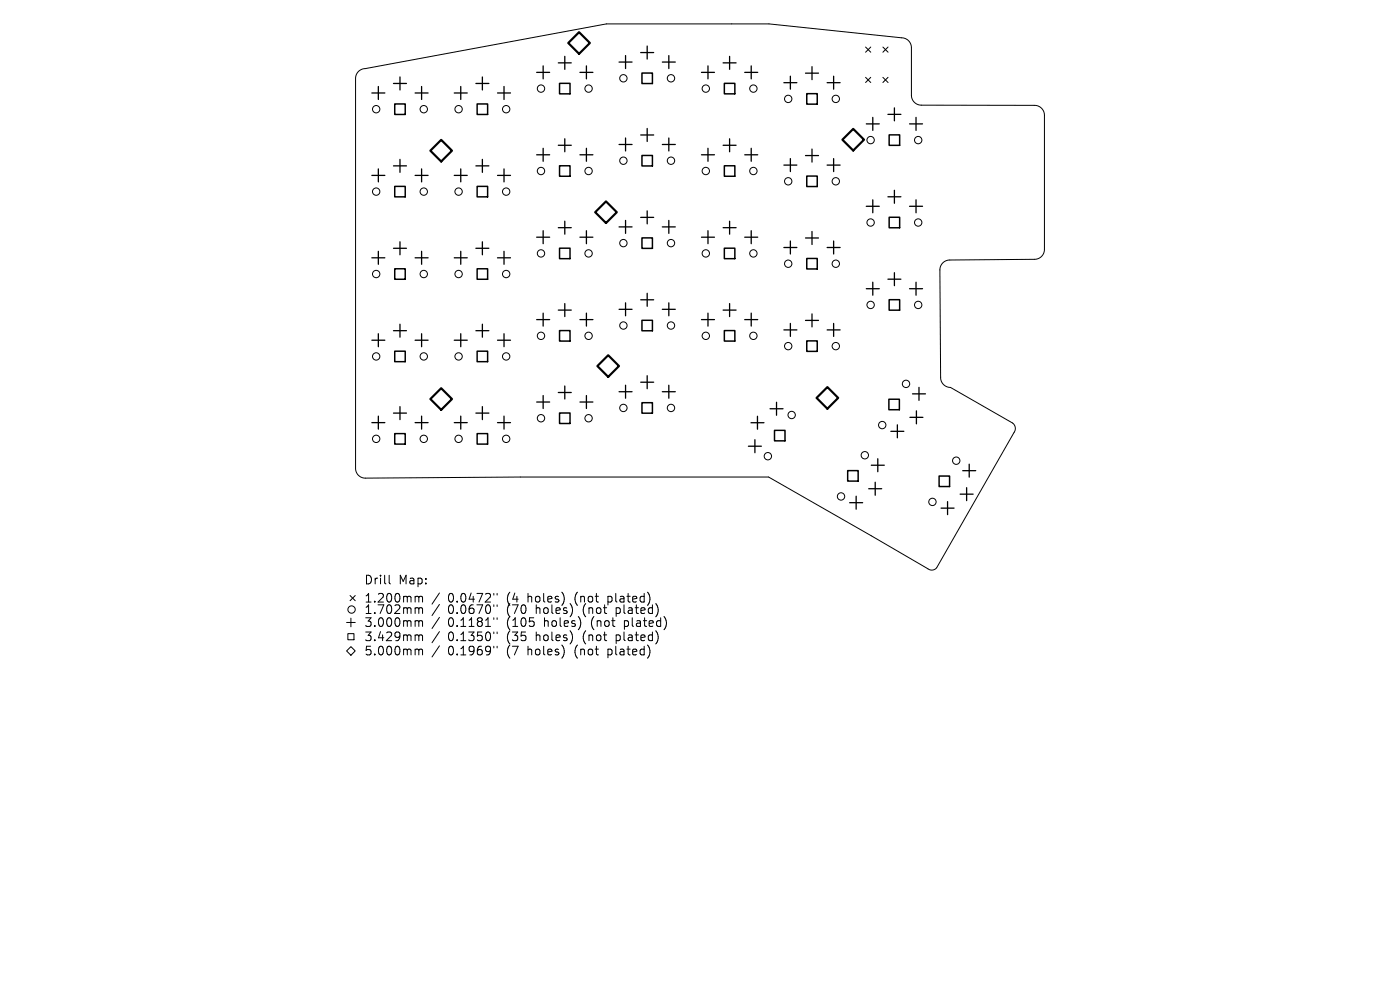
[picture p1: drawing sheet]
<svg xmlns="http://www.w3.org/2000/svg" width="297mm" height="210mm" viewBox="0 0 297 210" stroke-linecap="round" stroke-linejoin="round" font-family="sans-serif">
<defs><g id="words">
<g font-size="2.6">
<text x="77.2" y="124.2">Drill</text>
<text x="84.5" y="124.2">Map:</text>
<text x="77.2" y="128.1">1.200mm</text>
<text x="77.2" y="130.5">1.702mm</text>
<text x="95" y="128.1">0.0472&quot;</text>
<text x="95" y="130.5">0.0670&quot;</text>
<text x="107.6" y="128.1">(4</text>
<text x="107.6" y="130.5">(70</text>
<text x="112.2" y="128.1">holes)</text>
<text x="113.9" y="130.5">holes)</text>
<text x="122.3" y="128.1">(not</text>
<text x="124.1" y="130.5">(not</text>
<text x="129.5" y="128.1">plated)</text>
<text x="131.3" y="130.5">plated)</text>
<text x="77.2" y="133.2">3.000mm</text>
<text x="77.2" y="136.3">3.429mm</text>
<text x="95" y="133.2">0.1181&quot;</text>
<text x="95" y="136.3">0.1350&quot;</text>
<text x="107.6" y="133.2">(105</text>
<text x="107.6" y="136.3">(35</text>
<text x="113.9" y="136.3">holes)</text>
<text x="115.7" y="133.2">holes)</text>
<text x="124.1" y="136.3">(not</text>
<text x="125.8" y="133.2">(not</text>
<text x="131.3" y="136.3">plated)</text>
<text x="133" y="133.2">plated)</text>
<text x="77.2" y="139.3">5.000mm</text>
<text x="95" y="139.3">0.1969&quot;</text>
<text x="107.6" y="139.3">(7</text>
<text x="112.2" y="139.3">holes)</text>
<text x="122.3" y="139.3">(not</text>
<text x="129.5" y="139.3">plated)</text>
</g>
</g></defs>
<g fill="none" stroke="#000" stroke-width=".21">
<path d="M76 15.2l1.2-.6 51.5-9.5h34.4l28.2 2.9a2.1 2.1 0 0 1 2.1 2.1v10.1a2.1 2.1 0 0 0 2.1 2.1h24a2.1 2.1 0 0 1 2.1 2.1v28.5a2.1 2.1 0 0 1-2.1 2.1l-18 .2a2.1 2.1 0 0 0-2.1 2.1l.1 22.8a2.1 2.1 0 0 0 2.1 2.1l13.2 7.5a1.42 1.42 0 0 1 .3 2l-16.4 28.7a1.33 1.33 0 0 1-1.8 .3l-33.8-19.5h-52.7l-32.9 .2a2.06 2.06 0 0 1-2.1-2v-82.8l.2-.7zM183.6 10l1.1 1.1M183.6 16.4l1.1 1.1M184.7 10l-1.1 1.1M184.7 16.4l-1.1 1.1M187.3 10l1.1 1.1M187.3 16.4l1.1 1.1M188.4 10l-1.1 1.1M188.4 16.4l-1.1 1.1M73.5 132h1.9M73.8 134.4h1.3v1.3h-1.3zM74.3 126.3l1.1 1.1"/>
<path d="M74.4 137.2l1 .9-1 .9-.9-.9zM74.4 131.1v1.9M75.4 126.3l-1.1 1.1M82.6 122v1.6l.2 .3M88.3 126.5l.5 .1 .1 .2M88.3 128.9l.5 .1 .1 .2M88.3 131.7h.5l.1 .2M88.3 134.7l.5 .1 .1 .1M88.3 137.7l.5 .1 .1 .2M88.9 126.8l.2-.3 .5 .1v1.1M88.9 126.8v.9M88.9 129.2v.9"/>
<path d="M88.9 131.9v1M88.9 134.9v1M88.9 138v.9M88.9 129.2l.2-.3 .5 .1v1.1M88.9 131.9l.2-.2h.5v1.2M88.9 134.9l.2-.2 .5 .1v1.1M88.9 138l.2-.3 .5 .1v1.1M93.2 125.8l-1.5 2.4M93.2 128.2l-1.5 2.4M93.2 131l-1.5 2.3M93.2 134l-1.5 2.3M93.2 137l-1.5 2.4"/>
<path d="M104.8 125.9v.3M104.8 128.3v.4M104.8 131v.4M104.8 134.1v.3M104.8 137.1v.3M105.5 125.9v.3M105.5 128.3v.4M105.5 131v.4M105.5 134.1v.3M105.5 137.1v.3"/>
<circle cx="114.8" cy="18.8" r=".78"/>
<circle cx="124.9" cy="18.8" r=".78"/>
<circle cx="132.3" cy="16.6" r=".78"/>
<circle cx="142.3" cy="16.6" r=".78"/>
<circle cx="149.7" cy="18.8" r=".78"/>
<circle cx="159.8" cy="18.8" r=".78"/>
<circle cx="79.8" cy="23.2" r=".78"/>
<circle cx="89.9" cy="23.2" r=".78"/>
<circle cx="97.3" cy="23.2" r=".78"/>
<circle cx="107.4" cy="23.2" r=".78"/>
<circle cx="114.8" cy="36.3" r=".78"/>
<circle cx="124.9" cy="36.3" r=".78"/>
<circle cx="132.3" cy="34.1" r=".78"/>
<circle cx="142.3" cy="34.1" r=".78"/>
<circle cx="149.7" cy="36.3" r=".78"/>
<circle cx="159.8" cy="36.3" r=".78"/>
<circle cx="167.2" cy="38.5" r=".78"/>
<circle cx="167.2" cy="21" r=".78"/>
<circle cx="177.3" cy="38.5" r=".78"/>
<circle cx="177.3" cy="21" r=".78"/>
<circle cx="184.7" cy="29.7" r=".78"/>
<circle cx="194.8" cy="29.7" r=".78"/>
<circle cx="79.8" cy="40.6" r=".78"/>
<circle cx="79.8" cy="58.1" r=".78"/>
<circle cx="89.9" cy="40.6" r=".78"/>
<circle cx="89.9" cy="58.1" r=".78"/>
<circle cx="97.3" cy="40.6" r=".78"/>
<circle cx="97.3" cy="58.1" r=".78"/>
<circle cx="107.4" cy="40.6" r=".78"/>
<circle cx="107.4" cy="58.1" r=".78"/>
<circle cx="114.8" cy="53.8" r=".78"/>
<circle cx="124.9" cy="53.8" r=".78"/>
<circle cx="132.3" cy="51.6" r=".78"/>
<circle cx="142.3" cy="51.6" r=".78"/>
<circle cx="149.7" cy="53.8" r=".78"/>
<circle cx="159.8" cy="53.8" r=".78"/>
<circle cx="167.2" cy="55.9" r=".78"/>
<circle cx="177.3" cy="55.9" r=".78"/>
<circle cx="184.7" cy="47.2" r=".78"/>
<circle cx="194.8" cy="47.2" r=".78"/>
<circle cx="79.8" cy="75.6" r=".78"/>
<circle cx="89.9" cy="75.6" r=".78"/>
<circle cx="97.3" cy="75.6" r=".78"/>
<circle cx="107.4" cy="75.6" r=".78"/>
<circle cx="114.8" cy="71.2" r=".78"/>
<circle cx="124.9" cy="71.2" r=".78"/>
<circle cx="132.3" cy="69.1" r=".78"/>
<circle cx="142.3" cy="69.1" r=".78"/>
<circle cx="149.7" cy="71.2" r=".78"/>
<circle cx="159.8" cy="71.2" r=".78"/>
<circle cx="167.2" cy="73.4" r=".78"/>
<circle cx="177.3" cy="73.4" r=".78"/>
<circle cx="184.7" cy="64.7" r=".78"/>
<circle cx="194.8" cy="64.7" r=".78"/>
<circle cx="79.8" cy="93.1" r=".78"/>
<circle cx="89.9" cy="93.1" r=".78"/>
<circle cx="97.3" cy="93.1" r=".78"/>
<circle cx="107.4" cy="93.1" r=".78"/>
<circle cx="114.8" cy="88.7" r=".78"/>
<circle cx="124.9" cy="88.7" r=".78"/>
<circle cx="132.3" cy="86.5" r=".78"/>
<circle cx="142.3" cy="86.5" r=".78"/>
<circle cx="162.9" cy="96.8" r=".78"/>
<circle cx="167.9" cy="88" r=".78"/>
<circle cx="183.5" cy="96.6" r=".78"/>
<circle cx="187.2" cy="90.2" r=".78"/>
<circle cx="192.2" cy="81.4" r=".78"/>
<circle cx="202.9" cy="97.7" r=".78"/>
<circle cx="178.4" cy="105.3" r=".78"/>
<circle cx="197.8" cy="106.5" r=".78"/>
<circle cx="74.6" cy="129.3" r=".78"/>
</g>
<g fill="none" stroke="#000" stroke-width=".28">
<path d="M78.9 19.7h2.7M80.3 18.3v2.8M83.5 17.7h2.7M84.9 16.3v2.8M88.1 19.7h2.7M89.4 18.3v2.8M96.4 19.7h2.7M97.7 18.3v2.8M101 17.7h2.7M102.3 16.3v2.8M105.5 19.7h2.8M106.9 18.3v2.8"/>
<path d="M113.9 15.4h2.7M115.2 14v2.7M118.4 13.3h2.8M119.8 12v2.7M123 15.4h2.8M124.4 14v2.7M131.3 13.2h2.8M132.7 11.8v2.7M135.9 11.1h2.8M137.3 9.8v2.7M140.5 13.2h2.8M141.9 11.8v2.7"/>
<path d="M148.8 15.4h2.8M150.2 14v2.7M153.4 13.3h2.8M154.8 12v2.7M158 15.4h2.7M159.4 14v2.7M166.3 17.5h2.7M167.7 16.2v2.7M170.9 15.5h2.7M172.3 14.1v2.8M175.5 17.5h2.7M176.9 16.2v2.7"/>
<path d="M78.9 37.2h2.7M80.3 35.8v2.8M83.5 35.2h2.7M84.9 33.8v2.8M88.1 37.2h2.7M89.4 35.8v2.8M96.4 37.2h2.7M97.7 35.8v2.8M101 35.2h2.7M102.3 33.8v2.8M105.5 37.2h2.8M106.9 35.8v2.8"/>
<path d="M113.9 32.8h2.7M115.2 31.5v2.7M118.4 30.8h2.8M119.8 29.4v2.8M123 32.8h2.8M124.4 31.5v2.7M131.3 30.6h2.8M132.7 29.3v2.7M135.9 28.6h2.8M137.3 27.3v2.7M140.5 30.6h2.8M141.9 29.3v2.7"/>
<path d="M148.8 32.8h2.8M150.2 31.5v2.7M153.4 30.8h2.8M154.8 29.4v2.8M158 32.8h2.7M159.4 31.5v2.7M166.3 35h2.7M167.7 33.6v2.8M170.9 33h2.7M172.3 31.6v2.8M175.5 35h2.7M176.9 33.6v2.8"/>
<path d="M183.8 26.3h2.7M185.2 24.9v2.8M188.4 24.3h2.7M189.7 22.9v2.7M193 26.3h2.7M194.3 24.9v2.8M78.9 54.7h2.7M80.3 53.3v2.8M83.5 52.7h2.7M84.9 51.3v2.7M88.1 54.7h2.7M89.4 53.3v2.8"/>
<path d="M96.4 54.7h2.7M97.7 53.3v2.8M101 52.7h2.7M102.3 51.3v2.7M105.5 54.7h2.8M106.9 53.3v2.8M113.9 50.3h2.7M115.2 48.9v2.8M118.4 48.3h2.8M119.8 46.9v2.8M123 50.3h2.8M124.4 48.9v2.8"/>
<path d="M131.3 48.1h2.8M132.7 46.8v2.7M135.9 46.1h2.8M137.3 44.7v2.8M140.5 48.1h2.8M141.9 46.8v2.7M148.8 50.3h2.8M150.2 48.9v2.8M153.4 48.3h2.8M154.8 46.9v2.8M158 50.3h2.7M159.4 48.9v2.8"/>
<path d="M166.3 52.5h2.7M167.7 51.1v2.8M170.9 50.5h2.7M172.3 49.1v2.8M175.5 52.5h2.7M176.9 51.1v2.8M183.8 43.8h2.7M185.2 42.4v2.7M185.2 59.9v2.7M188.4 41.7h2.7M188.4 59.2h2.7M189.7 40.4v2.7"/>
<path d="M189.7 57.8v2.8M193 43.8h2.7M194.3 42.4v2.7M194.3 59.9v2.7M78.9 72.2h2.7M80.3 70.8v2.7M83.5 70.2h2.7M84.9 68.8v2.7M88.1 72.2h2.7M89.4 70.8v2.7M96.4 72.2h2.7M97.7 70.8v2.7"/>
<path d="M101 70.2h2.7M102.3 68.8v2.7M105.5 72.2h2.8M106.9 70.8v2.7M113.9 67.8h2.7M115.2 66.4v2.8M118.4 65.8h2.8M119.8 64.4v2.8M123 67.8h2.8M124.4 66.4v2.8M131.3 65.6h2.8M132.7 64.2v2.8"/>
<path d="M135.9 63.6h2.8M137.3 62.2v2.8M137.3 79.7v2.8M140.5 65.6h2.8M141.9 64.2v2.8M148.8 67.8h2.8M150.2 66.4v2.8M153.4 65.8h2.8M154.8 64.4v2.8M158 67.8h2.7M159.4 66.4v2.8M166.3 70h2.7"/>
<path d="M167.7 68.6v2.8M170.9 68h2.7M172.3 66.6v2.7M175.5 70h2.7M176.9 68.6v2.8M183.8 61.2h2.7M193 61.2h2.7M78.9 89.7h2.7M80.3 88.3v2.7M83.5 87.6h2.7M84.9 86.3v2.7M88.1 89.7h2.7"/>
<path d="M89.4 88.3v2.7M96.4 89.7h2.7M97.7 88.3v2.7M101 87.6h2.7M102.3 86.3v2.7M105.5 89.7h2.8M106.9 88.3v2.7M113.9 85.3h2.7M115.2 83.9v2.8M118.4 83.3h2.8M119.8 81.9v2.7M123 85.3h2.8"/>
<path d="M124.4 83.9v2.8M131.3 83.1h2.8M132.7 81.7v2.8M135.9 81.1h2.8M140.5 83.1h2.8M141.9 81.7v2.8M158.8 94.7h2.7M159.3 89.7h2.8M160.1 93.3v2.7M160.7 88.3v2.8M163.4 86.7h2.7M164.7 85.3v2.8"/>
<path d="M184.8 98.7h2.8M186.2 97.3v2.8M189 91.5h2.7M190.4 90.1v2.8M193 88.5h2.8M193.6 83.5h2.7M194.4 87.2v2.7M195 82.2v2.7M204.2 99.8h2.8M205.6 98.5v2.7M180.3 106.6h2.7M181.6 105.3v2.7"/>
<path d="M184.3 103.7h2.7M185.7 102.3v2.7M199.6 107.8h2.8M201 106.4v2.8M203.7 104.8h2.7M205.1 103.4v2.8"/>
</g>
<g fill="none" stroke="#000" stroke-width=".31">
<path d="M118.7 17.7h2.2v2.2h-2.2zM136.2 15.5h2.2v2.2h-2.2zM153.7 17.7h2.2v2.2h-2.2zM171.1 19.9h2.3v2.2h-2.3zM83.7 22.1h2.3v2.2h-2.3zM83.7 39.5h2.3v2.3h-2.3zM101.2 22.1h2.2v2.2h-2.2zM101.2 39.5h2.2v2.3h-2.2zM118.7 35.2h2.2v2.2h-2.2zM136.2 33h2.2v2.2h-2.2zM153.7 35.2h2.2v2.2h-2.2zM171.1 37.3h2.3v2.3h-2.3z"/>
<path d="M188.6 28.6h2.3v2.2h-2.3zM83.7 57h2.3v2.2h-2.3zM101.2 57h2.2v2.2h-2.2zM118.7 52.6h2.2v2.3h-2.2zM136.2 50.5h2.2v2.2h-2.2zM153.7 52.6h2.2v2.3h-2.2zM171.1 54.8h2.3v2.3h-2.3zM188.6 46.1h2.3v2.2h-2.3zM83.7 74.5h2.3v2.2h-2.3zM101.2 74.5h2.2v2.2h-2.2zM118.7 70.1h2.2v2.3h-2.2zM136.2 67.9h2.2v2.3h-2.2z"/>
<path d="M153.7 70.1h2.2v2.3h-2.2zM171.1 72.3h2.3v2.2h-2.3zM188.6 63.6h2.3v2.2h-2.3zM83.7 92h2.3v2.2h-2.3zM101.2 92h2.2v2.2h-2.2zM118.7 87.6h2.2v2.2h-2.2zM136.2 85.4h2.2v2.2h-2.2zM164.3 91.3h2.2v2.2h-2.2zM179.8 99.8h2.3v2.3h-2.3zM188.6 84.7h2.2v2.2h-2.2zM199.2 101h2.2v2.2h-2.2z"/>
</g>
<path d="M122.8 6.8l2.3 2.3-2.3 2.3-2.2-2.3zM93.6 29.7l2.3 2.3-2.3 2.3-2.3-2.3zM181 27.3l2.3 2.3-2.3 2.3-2.3-2.3zM126.3 45l2.3-2.3 2.3 2.3-2.3 2.3zM126.7 77.7l2.3-2.3 2.3 2.3-2.3 2.2zM91.3 84.6l2.3-2.3 2.3 2.3-2.3 2.3zM175.5 82.1l2.3 2.3-2.3 2.3-2.3-2.3z" fill="none" stroke="#000" stroke-width=".46"/>
<use href="#words"/>
</svg>
